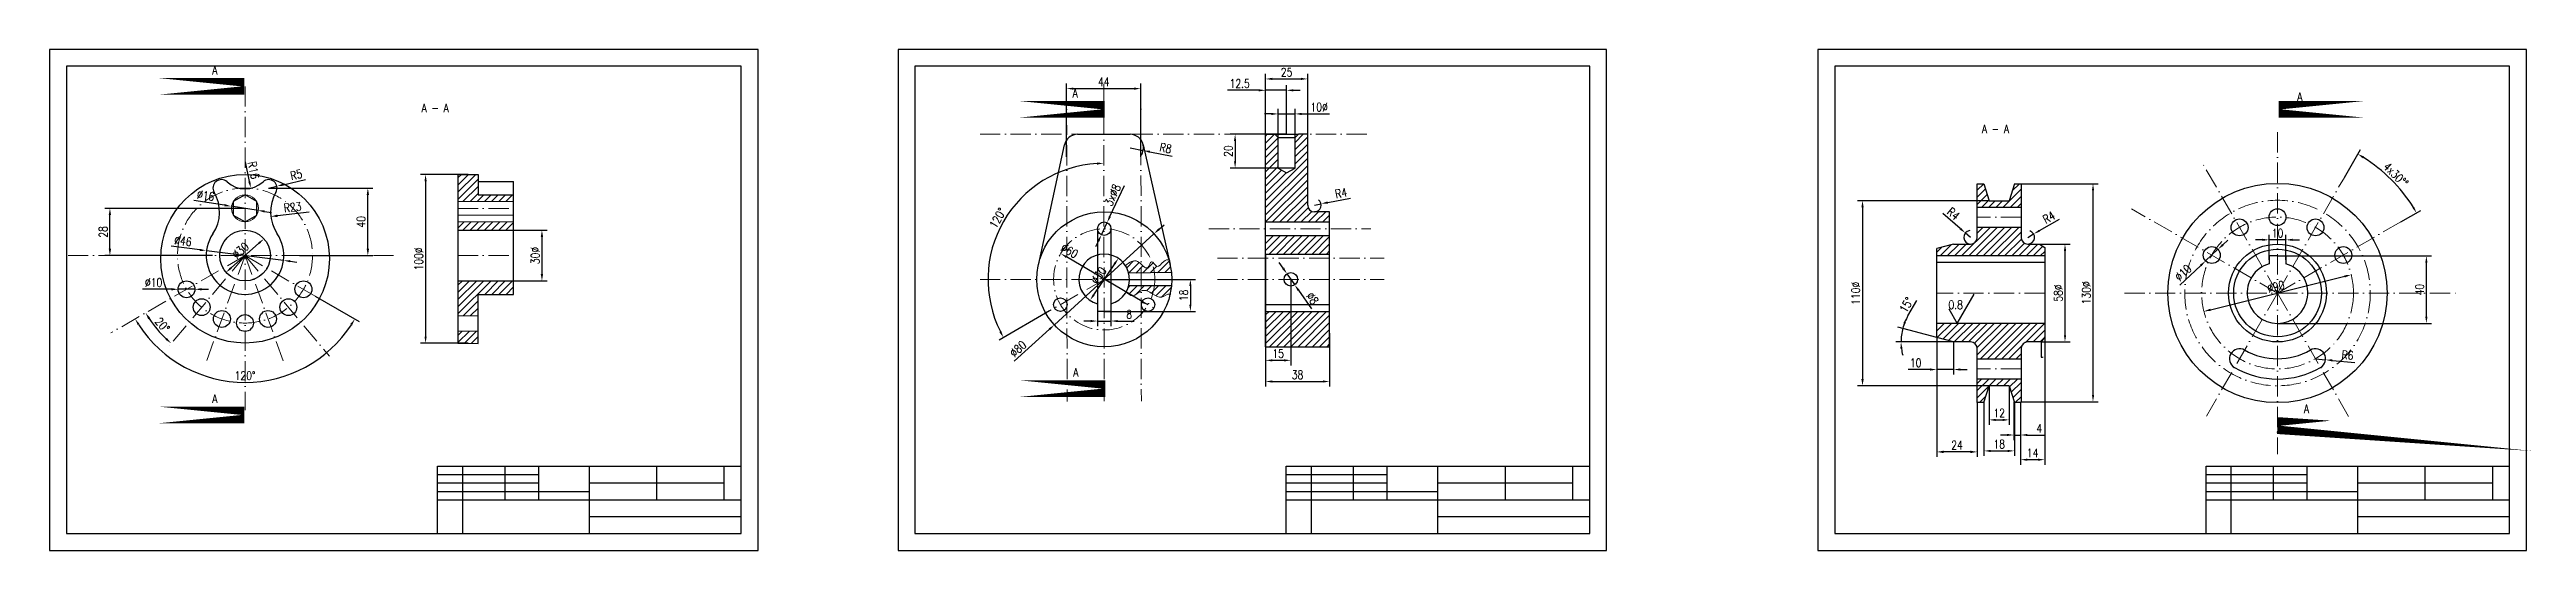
# Model space of a CAD drawing. Header units: millimetres. Extents: x 12 to 1481, y 4 to 301.
import ezdxf
from ezdxf import colors
from ezdxf.entities.mleader import LeaderData, LeaderLine
from ezdxf.enums import TextEntityAlignment as Align
from ezdxf.math import Vec2, Vec3

# ---------------------------------------------------------------- set-up
doc = ezdxf.new("R2010")
doc.units = ezdxf.units.MM
doc.header["$MEASUREMENT"] = 0
doc.linetypes.add('ACAD_ISO10W100', pattern=[18, 12, -3, 0, -3])
for name, color, linetype, lineweight in [('Axe', 10, 'ACAD_ISO10W100', 15), ('contur', 7, 'Continuous', 30), ('cote', 8, 'Continuous', 15), ('hasur', 210, 'Continuous', 15)]:
    doc.layers.add(name, color=color, linetype=linetype, lineweight=lineweight)
doc.styles.get("Standard").update_dxf_attribs({"font": 'romans.shx', "width": 0.8})
doc.styles.add('stats', font='romans.shx', dxfattribs={"width": 0.8, "height": 5})
doc.dimstyles.new('Stas', dxfattribs={"dimtxt": 5, "dimasz": 4, "dimexe": 3, "dimexo": 0, "dimgap": 1.5, "dimtad": 1, "dimdec": 0, "dimzin": 0, "dimdsep": 46, "dimtxsty": 'Standard', "dimcen": 0.09, "dimadec": 0, "dimazin": 0, "dimtfac": 1, "dimtdec": 0, "dimtmove": 0, "dimatfit": 0, "dimfxl": 1, "dimtolj": 1, "dimtzin": 0, "dimarcsym": 0})
pattern_1 = [(45, (-41.4888, 13.569), (-2.12132, 2.12132), [])]

msp = doc.modelspace()

# ---------------------------------------------------------------- texts
at = {"layer": 'contur', "char_height": 5, "attachment_point": 1, "style": 'stats'}
for s, width, insert in [('A', 17.52, (108.8, 291)), ('A - A', 30.979, (232.9, 268.6)), ('A', 17.52, (618.8, 277.4)), ('A', 15.867, (1344.7, 275.3)), ('A - A', 32.437, (1157.7, 256.2)), ('A', 17.52, (619.1, 111.8)), ('A', 17.52, (108.8, 96.2)), ('A', 17.52, (1348.6, 90.2))]:
    msp.add_mtext_dynamic_manual_height_columns(s, width=width, gutter_width=25, heights=[0], dxfattribs=dict(at, insert=insert))

# ---------------------------------------------------------------- blocks, each defined once
blk = doc.blocks.new('*D1')
at = {"layer": 'cote', "color": 0, "lineweight": -2, "transparency": 16777216}
for p, q in [((150.9, 220.6), (164.1, 223.7)), ((142.2, 218.6), (147, 219.7))]:
    blk.add_line(p, q, dxfattribs=at)
at = {"layer": 'cote', "color": 0, "transparency": 16777216}
blk.add_solid([(150.8, 221.3), (151.1, 220), (147, 219.7)], dxfattribs=at)
at = {"layer": 'Defpoints', "color": 0, "transparency": 16777216}
for p in [(142.2, 218.6), (147, 219.7)]:
    blk.add_point(p, dxfattribs=at)
at = {"layer": 'cote', "color": 0, "transparency": 16777216, "insert": (158.6, 226.5), "char_height": 5, "attachment_point": 5, "rotation": 12.9986}
blk.add_mtext('\\A1;R5', dxfattribs=at)
blk = doc.blocks.new('*D2')
at = {"layer": 'cote', "color": 0, "lineweight": -2, "transparency": 16777216}
blk.add_line((128.2, 234.2), (130.7, 222.5), dxfattribs=at)
at = {"layer": 'cote', "color": 0, "transparency": 16777216}
blk.add_solid([(131.4, 222.7), (130.1, 222.4), (131.6, 218.6)], dxfattribs=at)
at = {"layer": 'Defpoints', "color": 0, "transparency": 16777216}
for p in [(128.2, 234.2), (131.6, 218.6)]:
    blk.add_point(p, dxfattribs=at)
at = {"layer": 'cote', "color": 0, "transparency": 16777216, "insert": (133.3, 229.2), "char_height": 5, "attachment_point": 5, "rotation": 282.2299}
blk.add_mtext('\\A1;R16', dxfattribs=at)
blk = doc.blocks.new('*D3')
at = {"layer": 'cote', "color": 0, "lineweight": -2, "transparency": 16777216}
blk.add_line((166.3, 204.4), (147.4, 202.2), dxfattribs=at)
at = {"layer": 'cote', "color": 0, "transparency": 16777216}
blk.add_solid([(147.3, 202.9), (147.5, 201.5), (143.4, 201.7)], dxfattribs=at)
at = {"layer": 'Defpoints', "color": 0, "transparency": 16777216}
for p in [(143.4, 201.7), (166.3, 204.4)]:
    blk.add_point(p, dxfattribs=at)
at = {"layer": 'cote', "color": 0, "transparency": 16777216, "insert": (156.4, 207.3), "char_height": 5, "attachment_point": 5, "rotation": 6.5253}
blk.add_mtext('\\A1;R23', dxfattribs=at)
blk = doc.blocks.new('*D4')
at = {"layer": 'cote', "color": 0, "lineweight": -2, "transparency": 16777216}
blk.add_line((119.9, 171.3), (136.4, 185.9), dxfattribs=at)
at = {"layer": 'cote', "color": 0, "transparency": 16777216}
for points in [[(136, 186.4), (136.8, 185.4), (139.4, 188.5)], [(119.5, 171.8), (120.4, 170.8), (116.9, 168.6)]]:
    blk.add_solid(points, dxfattribs=at)
at = {"layer": 'Defpoints', "color": 0, "transparency": 16777216}
for p in [(139.4, 188.5), (116.9, 168.6)]:
    blk.add_point(p, dxfattribs=at)
at = {"layer": 'cote', "color": 0, "transparency": 16777216, "insert": (125.5, 181.6), "char_height": 5, "attachment_point": 5, "rotation": 41.5689}
blk.add_mtext('\\A1;∅30', dxfattribs=at)
blk = doc.blocks.new('*D5')
at = {"layer": 'cote', "color": 0, "lineweight": -2, "transparency": 16777216}
for p, q in [((116.1, 208.4), (97.8, 211.3)), ((135.9, 205.4), (120, 207.8)), ((139.8, 204.7), (143.8, 204.1))]:
    blk.add_line(p, q, dxfattribs=at)
at = {"layer": 'cote', "color": 0, "transparency": 16777216}
for points in [[(116.2, 209.1), (116, 207.8), (120, 207.8)], [(139.9, 205.4), (139.7, 204.1), (135.9, 205.4)]]:
    blk.add_solid(points, dxfattribs=at)
at = {"layer": 'Defpoints', "color": 0, "transparency": 16777216}
for p in [(120, 207.8), (135.9, 205.4)]:
    blk.add_point(p, dxfattribs=at)
at = {"layer": 'cote', "color": 0, "transparency": 16777216, "insert": (104.9, 214.2), "char_height": 5, "attachment_point": 5, "rotation": 351.1368}
blk.add_mtext('\\A1;∅16', dxfattribs=at)
blk = doc.blocks.new('*D6')
at = {"layer": 'cote', "color": 0, "lineweight": -2, "transparency": 16777216}
for p, q in [((101.4, 182), (84.4, 184.1)), ((151, 175.7), (105.3, 181.5)), ((155, 175.2), (158.9, 174.7))]:
    blk.add_line(p, q, dxfattribs=at)
at = {"layer": 'cote', "color": 0, "transparency": 16777216}
for points in [[(101.5, 182.6), (101.3, 181.3), (105.3, 181.5)], [(155, 175.9), (154.9, 174.6), (151, 175.7)]]:
    blk.add_solid(points, dxfattribs=at)
at = {"layer": 'Defpoints', "color": 0, "transparency": 16777216}
for p in [(105.3, 181.5), (151, 175.7)]:
    blk.add_point(p, dxfattribs=at)
at = {"layer": 'cote', "color": 0, "transparency": 16777216, "insert": (91.4, 187.2), "char_height": 5, "attachment_point": 5, "rotation": 352.857}
blk.add_mtext('\\A1;∅46', dxfattribs=at)
blk = doc.blocks.new('*D7')
at = {"layer": 'cote', "color": 0, "lineweight": -2, "transparency": 16777216}
for p, q in [((84.5, 158.6), (67.4, 158.6)), ((98.5, 158.6), (88.5, 158.6)), ((102.5, 158.6), (106.5, 158.6))]:
    blk.add_line(p, q, dxfattribs=at)
at = {"layer": 'cote', "color": 0, "transparency": 16777216}
for points in [[(84.5, 159.3), (84.5, 157.9), (88.5, 158.6)], [(102.5, 159.3), (102.5, 157.9), (98.5, 158.6)]]:
    blk.add_solid(points, dxfattribs=at)
at = {"layer": 'Defpoints', "color": 0, "transparency": 16777216}
for p in [(88.5, 158.6), (98.5, 158.6)]:
    blk.add_point(p, dxfattribs=at)
at = {"layer": 'cote', "color": 0, "transparency": 16777216, "insert": (74, 162.6), "char_height": 5, "attachment_point": 5}
blk.add_mtext('\\A1;∅10', dxfattribs=at)
blk = doc.blocks.new('*D8')
at = {"layer": 'cote', "color": 0, "lineweight": -2, "transparency": 16777216}
for p, q in [((128.2, 206.6), (45.1, 206.6)), ((48.1, 182.6), (48.1, 202.6)), ((108.9, 178.6), (45.1, 178.6))]:
    blk.add_line(p, q, dxfattribs=at)
at = {"layer": 'cote', "color": 0, "transparency": 16777216}
for points in [[(47.4, 202.6), (48.8, 202.6), (48.1, 206.6)], [(47.4, 182.6), (48.8, 182.6), (48.1, 178.6)]]:
    blk.add_solid(points, dxfattribs=at)
at = {"layer": 'Defpoints', "color": 0, "transparency": 16777216}
for p in [(48.1, 206.6), (128.2, 206.6), (108.9, 178.6)]:
    blk.add_point(p, dxfattribs=at)
at = {"layer": 'cote', "color": 0, "transparency": 16777216, "insert": (44.1, 192.6), "char_height": 5, "attachment_point": 5, "rotation": 90}
blk.add_mtext('\\A1;28', dxfattribs=at)
blk = doc.blocks.new('*D9')
at = {"layer": 'cote', "color": 0, "lineweight": -2, "transparency": 16777216}
for p, q in [((142.2, 218.6), (204, 218.6)), ((201, 182.6), (201, 214.6)), ((160.4, 178.6), (204, 178.6))]:
    blk.add_line(p, q, dxfattribs=at)
at = {"layer": 'cote', "color": 0, "transparency": 16777216}
for points in [[(200.3, 214.6), (201.7, 214.6), (201, 218.6)], [(200.3, 182.6), (201.7, 182.6), (201, 178.6)]]:
    blk.add_solid(points, dxfattribs=at)
at = {"layer": 'Defpoints', "color": 0, "transparency": 16777216}
for p in [(142.2, 218.6), (201, 218.6), (160.4, 178.6)]:
    blk.add_point(p, dxfattribs=at)
at = {"layer": 'cote', "color": 0, "transparency": 16777216, "insert": (197, 198.6), "char_height": 5, "attachment_point": 5, "rotation": 90}
blk.add_mtext('\\A1;40', dxfattribs=at)
blk = doc.blocks.new('*D10')
at = {"layer": 'cote', "color": 0, "lineweight": -2, "transparency": 16777216}
blk.add_arc((128.2, 178.6), 68, 213.3717, 226.6283, dxfattribs=at)
at = {"layer": 'cote', "color": 0, "transparency": 16777216}
for points in [[(70.8, 140.8), (72, 141.6), (69.3, 144.6)], [(81.9, 129.7), (81, 128.7), (84.5, 126.5)]]:
    blk.add_solid(points, dxfattribs=at)
at = {"layer": 'Defpoints', "color": 0, "transparency": 16777216}
for p in [(128.2, 178.6), (128.2, 178.6), (48.6, 132.7), (73.6, 138), (82.3, 123.9)]:
    blk.add_point(p, dxfattribs=at)
at = {"layer": 'cote', "color": 0, "transparency": 16777216, "insert": (79.2, 137.5), "char_height": 5, "attachment_point": 5, "rotation": 310}
blk.add_mtext('\\A1;20°', dxfattribs=at)
blk = doc.blocks.new('*D11')
at = {"layer": 'cote', "color": 0, "lineweight": -2, "transparency": 16777216}
blk.add_line((169.8, 154.5), (195.9, 139.5), dxfattribs=at)
blk.add_arc((128.2, 178.6), 75.2, 213.0496, 326.9504, dxfattribs=at)
at = {"layer": 'cote', "color": 0, "transparency": 16777216}
for points in [[(64.6, 137.3), (65.7, 138), (63.1, 141)], [(190.6, 138), (191.7, 137.3), (193.3, 141)]]:
    blk.add_solid(points, dxfattribs=at)
at = {"layer": 'Defpoints', "color": 0, "transparency": 16777216}
for p in [(128.2, 178.6), (128.2, 178.6), (169.8, 154.5), (48.6, 132.7), (102.5, 108)]:
    blk.add_point(p, dxfattribs=at)
at = {"layer": 'cote', "color": 0, "transparency": 16777216, "insert": (128.2, 107.4), "char_height": 5, "attachment_point": 5}
blk.add_mtext('\\A1;120°', dxfattribs=at)
blk = doc.blocks.new('*D12')
at = {"layer": 'cote', "color": 0, "lineweight": -2, "transparency": 16777216}
for p, q in [((260.4, 226.7), (232.2, 226.7)), ((235.2, 222.7), (235.2, 130.6)), ((260.4, 126.6), (232.2, 126.6))]:
    blk.add_line(p, q, dxfattribs=at)
at = {"layer": 'cote', "color": 0, "transparency": 16777216}
for points in [[(234.6, 222.7), (235.9, 222.7), (235.2, 226.7)], [(234.6, 130.6), (235.9, 130.6), (235.2, 126.6)]]:
    blk.add_solid(points, dxfattribs=at)
at = {"layer": 'Defpoints', "color": 0, "transparency": 16777216}
for p in [(260.4, 226.7), (235.2, 126.6), (260.4, 126.6)]:
    blk.add_point(p, dxfattribs=at)
at = {"layer": 'cote', "color": 0, "transparency": 16777216, "insert": (231.2, 176.6), "char_height": 5, "width": 9.714, "attachment_point": 5, "rotation": 90}
blk.add_mtext('\\A1;100%%C', dxfattribs=at)
blk = doc.blocks.new('*D13')
at = {"layer": 'cote', "color": 0, "lineweight": -2, "transparency": 16777216}
for p, q in [((287.4, 193.6), (307.2, 193.6)), ((304.2, 189.6), (304.2, 167.6)), ((287.4, 163.6), (307.2, 163.6))]:
    blk.add_line(p, q, dxfattribs=at)
at = {"layer": 'cote', "color": 0, "transparency": 16777216}
for points in [[(303.5, 189.6), (304.9, 189.6), (304.2, 193.6)], [(303.5, 167.6), (304.9, 167.6), (304.2, 163.6)]]:
    blk.add_solid(points, dxfattribs=at)
at = {"layer": 'Defpoints', "color": 0, "transparency": 16777216}
for p in [(287.4, 193.6), (287.4, 163.6), (304.2, 163.6)]:
    blk.add_point(p, dxfattribs=at)
at = {"layer": 'cote', "color": 0, "transparency": 16777216, "insert": (300.2, 178.6), "char_height": 5, "width": 6.476, "attachment_point": 5, "rotation": 90}
blk.add_mtext('\\A1;30%%C', dxfattribs=at)
blk = doc.blocks.new('*D14')
at = {"layer": 'cote', "color": 0, "lineweight": -2, "transparency": 16777216}
for p, q in [((615.2, 237.1), (615.2, 280.6)), ((659.2, 237.1), (659.2, 280.6)), ((619.2, 277.6), (655.2, 277.6))]:
    blk.add_line(p, q, dxfattribs=at)
at = {"layer": 'cote', "color": 0, "transparency": 16777216}
for points in [[(619.2, 278.2), (619.2, 276.9), (615.2, 277.6)], [(655.2, 278.2), (655.2, 276.9), (659.2, 277.6)]]:
    blk.add_solid(points, dxfattribs=at)
at = {"layer": 'Defpoints', "color": 0, "transparency": 16777216}
for p in [(659.2, 277.6), (615.2, 237.1), (659.2, 237.1)]:
    blk.add_point(p, dxfattribs=at)
at = {"layer": 'cote', "color": 0, "transparency": 16777216, "insert": (637.2, 281.6), "char_height": 5, "attachment_point": 5}
blk.add_mtext('\\A1;44', dxfattribs=at)
blk = doc.blocks.new('*D15')
at = {"layer": 'cote', "color": 0, "lineweight": -2, "transparency": 16777216}
for p, q in [((733.1, 132.6), (733.1, 100.9)), ((771.1, 132.6), (771.1, 100.9)), ((737.1, 103.9), (767.1, 103.9))]:
    blk.add_line(p, q, dxfattribs=at)
at = {"layer": 'cote', "color": 0, "transparency": 16777216}
for points in [[(737.1, 104.6), (737.1, 103.3), (733.1, 103.9)], [(767.1, 104.6), (767.1, 103.3), (771.1, 103.9)]]:
    blk.add_solid(points, dxfattribs=at)
at = {"layer": 'Defpoints', "color": 0, "transparency": 16777216}
for p in [(733.1, 132.6), (771.1, 132.6), (771.1, 103.9)]:
    blk.add_point(p, dxfattribs=at)
at = {"layer": 'cote', "color": 0, "transparency": 16777216, "insert": (752.1, 107.9), "char_height": 5, "attachment_point": 5}
blk.add_mtext('\\A1;38', dxfattribs=at)
blk = doc.blocks.new('*D16')
at = {"layer": 'cote', "color": 0, "lineweight": -2, "transparency": 16777216}
for p, q in [((740.6, 236.6), (740.6, 265.6)), ((750.6, 236.6), (750.6, 265.6)), ((736.6, 262.6), (732.6, 262.6)), ((740.6, 262.6), (750.6, 262.6)), ((754.6, 262.6), (771.1, 262.6))]:
    blk.add_line(p, q, dxfattribs=at)
at = {"layer": 'cote', "color": 0, "transparency": 16777216}
for points in [[(736.6, 263.2), (736.6, 261.9), (740.6, 262.6)], [(754.6, 263.2), (754.6, 261.9), (750.6, 262.6)]]:
    blk.add_solid(points, dxfattribs=at)
at = {"layer": 'Defpoints', "color": 0, "transparency": 16777216}
for p in [(750.6, 262.6), (740.6, 236.6), (750.6, 236.6)]:
    blk.add_point(p, dxfattribs=at)
at = {"layer": 'cote', "color": 0, "transparency": 16777216, "insert": (764.9, 266.6), "char_height": 5, "width": 5.905, "attachment_point": 5}
blk.add_mtext('\\A1;10%%C', dxfattribs=at)
blk = doc.blocks.new('*D17')
at = {"layer": 'cote', "color": 0, "lineweight": -2, "transparency": 16777216}
for p, q in [((733.1, 250.5), (733.1, 279.6)), ((745.6, 250.5), (745.6, 279.6)), ((729.1, 276.6), (710.5, 276.6)), ((745.6, 276.6), (733.1, 276.6)), ((749.6, 276.6), (753.6, 276.6))]:
    blk.add_line(p, q, dxfattribs=at)
at = {"layer": 'cote', "color": 0, "transparency": 16777216}
for points in [[(729.1, 277.2), (729.1, 275.9), (733.1, 276.6)], [(749.6, 277.2), (749.6, 275.9), (745.6, 276.6)]]:
    blk.add_solid(points, dxfattribs=at)
at = {"layer": 'Defpoints', "color": 0, "transparency": 16777216}
for p in [(745.6, 276.6), (733.1, 250.5), (745.6, 250.5)]:
    blk.add_point(p, dxfattribs=at)
at = {"layer": 'cote', "color": 0, "transparency": 16777216, "insert": (717.8, 280.6), "char_height": 5, "attachment_point": 5}
blk.add_mtext('\\A1;12.5', dxfattribs=at)
blk = doc.blocks.new('*D18')
at = {"layer": 'cote', "color": 0, "lineweight": -2, "transparency": 16777216}
for p, q in [((633.5, 194.3), (633.5, 136.8)), ((641.5, 194.3), (641.5, 136.8)), ((629.5, 139.8), (625.5, 139.8)), ((633.5, 139.8), (641.5, 139.8)), ((645.5, 139.8), (655.2, 139.8))]:
    blk.add_line(p, q, dxfattribs=at)
at = {"layer": 'cote', "color": 0, "transparency": 16777216}
for points in [[(629.5, 140.4), (629.5, 139.1), (633.5, 139.8)], [(645.5, 140.4), (645.5, 139.1), (641.5, 139.8)]]:
    blk.add_solid(points, dxfattribs=at)
at = {"layer": 'Defpoints', "color": 0, "transparency": 16777216}
for p in [(633.5, 194.3), (641.5, 194.3), (641.5, 139.8)]:
    blk.add_point(p, dxfattribs=at)
at = {"layer": 'cote', "color": 0, "transparency": 16777216, "insert": (652.3, 143.8), "char_height": 5, "attachment_point": 5}
blk.add_mtext('\\A1;8', dxfattribs=at)
blk = doc.blocks.new('*D19')
at = {"layer": 'cote', "color": 0, "lineweight": -2, "transparency": 16777216}
for p, q in [((637.4, 164.5), (691.6, 164.5)), ((688.6, 160.5), (688.6, 149.5)), ((637.4, 145.5), (691.6, 145.5))]:
    blk.add_line(p, q, dxfattribs=at)
at = {"layer": 'cote', "color": 0, "transparency": 16777216}
for points in [[(687.9, 160.5), (689.2, 160.5), (688.6, 164.5)], [(687.9, 149.5), (689.2, 149.5), (688.6, 145.5)]]:
    blk.add_solid(points, dxfattribs=at)
at = {"layer": 'Defpoints', "color": 0, "transparency": 16777216}
for p in [(637.4, 164.5), (637.4, 145.5), (688.6, 145.5)]:
    blk.add_point(p, dxfattribs=at)
at = {"layer": 'cote', "color": 0, "transparency": 16777216, "insert": (684.6, 155), "char_height": 5, "attachment_point": 5, "rotation": 90}
blk.add_mtext('\\A1;18', dxfattribs=at)
blk = doc.blocks.new('*D20')
at = {"layer": 'cote', "color": 0, "lineweight": -2, "transparency": 16777216}
for p, q in [((652.8, 242.5), (660.6, 240.9)), ((664.6, 240.1), (677.8, 237.5))]:
    blk.add_line(p, q, dxfattribs=at)
blk.add_arc((652.8, 242.5), 8, 327.0204, 12.6379, dxfattribs=at)
at = {"layer": 'cote', "color": 0, "transparency": 16777216}
blk.add_solid([(664.7, 240.8), (664.4, 239.5), (660.6, 240.9)], dxfattribs=at)
at = {"layer": 'Defpoints', "color": 0, "transparency": 16777216}
for p in [(652.8, 242.5), (660.6, 240.9)]:
    blk.add_point(p, dxfattribs=at)
at = {"layer": 'cote', "color": 0, "transparency": 16777216, "insert": (673.9, 242.3), "char_height": 5, "attachment_point": 5, "rotation": 348.5064}
blk.add_mtext('\\A1;R8', dxfattribs=at)
blk = doc.blocks.new('*D21')
at = {"layer": 'cote', "color": 0, "lineweight": -2, "transparency": 16777216}
for p, q in [((762.1, 208.5), (766, 209.3)), ((770, 210), (783.4, 212.6))]:
    blk.add_line(p, q, dxfattribs=at)
blk.add_arc((762.1, 208.5), 4, 270, 53.7303, dxfattribs=at)
at = {"layer": 'cote', "color": 0, "transparency": 16777216}
blk.add_solid([(769.8, 210.7), (770.1, 209.4), (766, 209.3)], dxfattribs=at)
at = {"layer": 'Defpoints', "color": 0, "transparency": 16777216}
for p in [(762.1, 208.5), (766, 209.3)]:
    blk.add_point(p, dxfattribs=at)
at = {"layer": 'cote', "color": 0, "transparency": 16777216, "insert": (777.9, 215.6), "char_height": 5, "attachment_point": 5, "rotation": 10.7585}
blk.add_mtext('\\A1;R4', dxfattribs=at)
blk = doc.blocks.new('*D22')
at = {"layer": 'cote', "color": 0, "lineweight": -2, "transparency": 16777216}
blk.add_line((631.3, 155.4), (643.7, 173.6), dxfattribs=at)
at = {"layer": 'cote', "color": 0, "transparency": 16777216}
for points in [[(643.1, 174), (644.2, 173.3), (645.9, 176.9)], [(630.8, 155.8), (631.9, 155.1), (629.1, 152.1)]]:
    blk.add_solid(points, dxfattribs=at)
at = {"layer": 'Defpoints', "color": 0, "transparency": 16777216}
for p in [(645.9, 176.9), (629.1, 152.1)]:
    blk.add_point(p, dxfattribs=at)
at = {"layer": 'cote', "color": 0, "transparency": 16777216, "insert": (634.2, 166.8), "char_height": 5, "attachment_point": 5, "rotation": 55.7433}
blk.add_mtext('\\A1;∅30', dxfattribs=at)
blk = doc.blocks.new('*D23')
at = {"layer": 'cote', "color": 0, "lineweight": -2, "transparency": 16777216}
blk.add_line((659.9, 151.3), (615.1, 177.8), dxfattribs=at)
at = {"layer": 'cote', "color": 0, "transparency": 16777216}
for points in [[(615.5, 178.3), (614.8, 177.2), (611.7, 179.8)], [(660.2, 151.9), (659.5, 150.7), (663.3, 149.3)]]:
    blk.add_solid(points, dxfattribs=at)
at = {"layer": 'Defpoints', "color": 0, "transparency": 16777216}
for p in [(611.7, 179.8), (663.3, 149.3)]:
    blk.add_point(p, dxfattribs=at)
at = {"layer": 'cote', "color": 0, "transparency": 16777216, "insert": (616.9, 181.4), "char_height": 5, "attachment_point": 5, "rotation": 329.3868}
blk.add_mtext('\\A1;∅60', dxfattribs=at)
blk = doc.blocks.new('*D24')
at = {"layer": 'cote', "color": 0, "lineweight": -2, "transparency": 16777216}
for p, q in [((667, 191.5), (608, 137.6)), ((670, 194.2), (673, 196.9)), ((605, 134.9), (584.2, 115.9))]:
    blk.add_line(p, q, dxfattribs=at)
at = {"layer": 'cote', "color": 0, "transparency": 16777216}
for points in [[(669.5, 194.7), (670.4, 193.7), (667, 191.5)], [(604.6, 135.4), (605.5, 134.4), (608, 137.6)]]:
    blk.add_solid(points, dxfattribs=at)
at = {"layer": 'Defpoints', "color": 0, "transparency": 16777216}
for p in [(667, 191.5), (608, 137.6)]:
    blk.add_point(p, dxfattribs=at)
at = {"layer": 'cote', "color": 0, "transparency": 16777216, "insert": (586.4, 123.3), "char_height": 5, "attachment_point": 5, "rotation": 42.3898}
blk.add_mtext('\\A1;∅80', dxfattribs=at)
blk = doc.blocks.new('*D25')
at = {"layer": 'cote', "color": 0, "lineweight": -2, "transparency": 16777216}
for p, q in [((743.5, 171.1), (741.2, 174.4)), ((745.8, 167.8), (750.4, 161.3)), ((752.7, 158), (760.3, 147.1))]:
    blk.add_line(p, q, dxfattribs=at)
at = {"layer": 'cote', "color": 0, "transparency": 16777216}
for points in [[(744.1, 171.5), (743, 170.7), (745.8, 167.8)], [(753.2, 158.4), (752.1, 157.6), (750.4, 161.3)]]:
    blk.add_solid(points, dxfattribs=at)
at = {"layer": 'Defpoints', "color": 0, "transparency": 16777216}
for p in [(745.8, 167.8), (750.4, 161.3)]:
    blk.add_point(p, dxfattribs=at)
at = {"layer": 'cote', "color": 0, "transparency": 16777216, "insert": (760.9, 153.2), "char_height": 5, "attachment_point": 5, "rotation": 305.0109}
blk.add_mtext('\\A1;∅8', dxfattribs=at)
blk = doc.blocks.new('*D26')
at = {"layer": 'cote', "color": 0, "lineweight": -2, "transparency": 16777216}
for p, q in [((640.9, 201.8), (649.6, 220.1)), ((635.8, 190.9), (639.2, 198.2)), ((634.1, 187.3), (632.4, 183.7))]:
    blk.add_line(p, q, dxfattribs=at)
at = {"layer": 'cote', "color": 0, "transparency": 16777216}
for points in [[(633.5, 187.6), (634.7, 187), (635.8, 190.9)], [(640.3, 202.1), (641.5, 201.5), (639.2, 198.2)]]:
    blk.add_solid(points, dxfattribs=at)
at = {"layer": 'Defpoints', "color": 0, "transparency": 16777216}
for p in [(635.8, 190.9), (639.2, 198.2)]:
    blk.add_point(p, dxfattribs=at)
at = {"layer": 'cote', "color": 0, "transparency": 16777216, "insert": (642.5, 214.5), "char_height": 5, "attachment_point": 5, "rotation": 64.6978}
blk.add_mtext('\\A1;3x∅8', dxfattribs=at)
blk = doc.blocks.new('*D27')
at = {"layer": 'cote', "color": 0, "lineweight": -2, "transparency": 16777216}
for p, q in [((733.1, 238.2), (733.1, 286.3)), ((737.1, 283.3), (754.1, 283.3)), ((758.1, 238.2), (758.1, 286.3))]:
    blk.add_line(p, q, dxfattribs=at)
at = {"layer": 'cote', "color": 0, "transparency": 16777216}
for points in [[(737.1, 284), (737.1, 282.7), (733.1, 283.3)], [(754.1, 284), (754.1, 282.7), (758.1, 283.3)]]:
    blk.add_solid(points, dxfattribs=at)
at = {"layer": 'Defpoints', "color": 0, "transparency": 16777216}
for p in [(758.1, 283.3), (733.1, 238.2), (758.1, 238.2)]:
    blk.add_point(p, dxfattribs=at)
at = {"layer": 'cote', "color": 0, "transparency": 16777216, "insert": (745.6, 287.3), "char_height": 5, "attachment_point": 5}
blk.add_mtext('\\A1;25', dxfattribs=at)
blk = doc.blocks.new('*D28')
at = {"layer": 'cote', "color": 0, "lineweight": -2, "transparency": 16777216}
for p, q in [((745.6, 250.5), (712.1, 250.5)), ((715.1, 246.5), (715.1, 234.5)), ((745.6, 230.5), (712.1, 230.5))]:
    blk.add_line(p, q, dxfattribs=at)
at = {"layer": 'cote', "color": 0, "transparency": 16777216}
for points in [[(714.4, 246.5), (715.7, 246.5), (715.1, 250.5)], [(714.4, 234.5), (715.7, 234.5), (715.1, 230.5)]]:
    blk.add_solid(points, dxfattribs=at)
at = {"layer": 'Defpoints', "color": 0, "transparency": 16777216}
for p in [(745.6, 250.5), (715.1, 230.5), (745.6, 230.5)]:
    blk.add_point(p, dxfattribs=at)
at = {"layer": 'cote', "color": 0, "transparency": 16777216, "insert": (711.1, 240.5), "char_height": 5, "attachment_point": 5, "rotation": 90}
blk.add_mtext('\\A1;20', dxfattribs=at)
blk = doc.blocks.new('*D29')
at = {"layer": 'cote', "color": 0, "lineweight": -2, "transparency": 16777216}
for p, q in [((733.1, 167.7), (733.1, 113.5)), ((748.1, 164.5), (748.1, 113.5)), ((737.1, 116.5), (744.1, 116.5))]:
    blk.add_line(p, q, dxfattribs=at)
at = {"layer": 'cote', "color": 0, "transparency": 16777216}
for points in [[(737.1, 117.1), (737.1, 115.8), (733.1, 116.5)], [(744.1, 117.1), (744.1, 115.8), (748.1, 116.5)]]:
    blk.add_solid(points, dxfattribs=at)
at = {"layer": 'Defpoints', "color": 0, "transparency": 16777216}
for p in [(733.1, 167.7), (748.1, 164.5), (748.1, 116.5)]:
    blk.add_point(p, dxfattribs=at)
at = {"layer": 'cote', "color": 0, "transparency": 16777216, "insert": (740.6, 120.5), "char_height": 5, "attachment_point": 5}
blk.add_mtext('\\A1;15', dxfattribs=at)
blk = doc.blocks.new('*D30')
at = {"layer": 'cote', "color": 0, "lineweight": -2, "transparency": 16777216}
blk.add_line((605.1, 145.8), (575.2, 128.5), dxfattribs=at)
blk.add_arc((637.4, 164.5), 68.8, 93.4351, 206.6697, dxfattribs=at)
at = {"layer": 'cote', "color": 0, "transparency": 16777216}
for points in [[(633.2, 233.8), (633.3, 232.5), (637.2, 233.3)], [(576.5, 133.9), (575.3, 133.2), (577.8, 130)]]:
    blk.add_solid(points, dxfattribs=at)
at = {"layer": 'Defpoints', "color": 0, "transparency": 16777216}
for p in [(637.2, 280.2), (593.1, 217.1), (637.5, 164.5), (605.1, 145.8), (637.5, 92.2)]:
    blk.add_point(p, dxfattribs=at)
at = {"layer": 'cote', "color": 0, "transparency": 16777216, "insert": (574.3, 200.8), "char_height": 5, "attachment_point": 5, "rotation": 60.0524}
blk.add_mtext('\\A1;120°', dxfattribs=at)
blk = doc.blocks.new('*D31')
at = {"layer": 'cote', "color": 0, "lineweight": -2, "transparency": 16777216}
for p, q in [((1333, 178.4), (1424.2, 178.4)), ((1421.2, 174.4), (1421.2, 142.4)), ((1333, 138.4), (1424.2, 138.4))]:
    blk.add_line(p, q, dxfattribs=at)
at = {"layer": 'cote', "color": 0, "transparency": 16777216}
for points in [[(1420.6, 174.4), (1421.9, 174.4), (1421.2, 178.4)], [(1420.6, 142.4), (1421.9, 142.4), (1421.2, 138.4)]]:
    blk.add_solid(points, dxfattribs=at)
at = {"layer": 'Defpoints', "color": 0, "transparency": 16777216}
for p in [(1333, 178.4), (1333, 138.4), (1421.2, 138.4)]:
    blk.add_point(p, dxfattribs=at)
at = {"layer": 'cote', "color": 0, "transparency": 16777216, "insert": (1417.2, 158.4), "char_height": 5, "attachment_point": 5, "rotation": 90}
blk.add_mtext('\\A1;40', dxfattribs=at)
blk = doc.blocks.new('*D32')
at = {"layer": 'cote', "color": 0, "lineweight": -2, "transparency": 16777216}
for p, q in [((1176.7, 91.9), (1176.7, 69.2)), ((1180.7, 91.9), (1180.7, 69.2)), ((1172.7, 72.2), (1168.7, 72.2)), ((1176.7, 72.2), (1180.7, 72.2)), ((1184.7, 72.2), (1194.6, 72.2))]:
    blk.add_line(p, q, dxfattribs=at)
at = {"layer": 'cote', "color": 0, "transparency": 16777216}
for points in [[(1172.7, 72.9), (1172.7, 71.6), (1176.7, 72.2)], [(1184.7, 72.9), (1184.7, 71.6), (1180.7, 72.2)]]:
    blk.add_solid(points, dxfattribs=at)
at = {"layer": 'Defpoints', "color": 0, "transparency": 16777216}
for p in [(1176.7, 91.9), (1180.7, 91.9), (1176.7, 72.2)]:
    blk.add_point(p, dxfattribs=at)
at = {"layer": 'cote', "color": 0, "transparency": 16777216, "insert": (1191.7, 76.2), "char_height": 5, "attachment_point": 5}
blk.add_mtext('\\A1;4', dxfattribs=at)
blk = doc.blocks.new('*D33')
at = {"layer": 'cote', "color": 0, "lineweight": -2, "transparency": 16777216}
for p, q in [((1195, 130.4), (1195, 54.6)), ((1180.7, 91.4), (1180.7, 54.6)), ((1184.7, 57.6), (1191, 57.6))]:
    blk.add_line(p, q, dxfattribs=at)
at = {"layer": 'cote', "color": 0, "transparency": 16777216}
for points in [[(1184.7, 58.2), (1184.7, 56.9), (1180.7, 57.6)], [(1191, 58.2), (1191, 56.9), (1195, 57.6)]]:
    blk.add_solid(points, dxfattribs=at)
at = {"layer": 'Defpoints', "color": 0, "transparency": 16777216}
for p in [(1195, 130.4), (1180.7, 91.4), (1195, 57.6)]:
    blk.add_point(p, dxfattribs=at)
at = {"layer": 'cote', "color": 0, "transparency": 16777216, "insert": (1187.8, 61.6), "char_height": 5, "attachment_point": 5}
blk.add_mtext('\\A1;14', dxfattribs=at)
blk = doc.blocks.new('*D34')
at = {"layer": 'cote', "color": 0, "lineweight": -2, "transparency": 16777216}
for p, q in [((1131, 130), (1131, 59.2)), ((1155, 91.4), (1155, 59.2)), ((1151, 62.2), (1135, 62.2))]:
    blk.add_line(p, q, dxfattribs=at)
at = {"layer": 'cote', "color": 0, "transparency": 16777216}
for points in [[(1135, 62.9), (1135, 61.5), (1131, 62.2)], [(1151, 62.9), (1151, 61.5), (1155, 62.2)]]:
    blk.add_solid(points, dxfattribs=at)
at = {"layer": 'Defpoints', "color": 0, "transparency": 16777216}
for p in [(1131, 130), (1155, 91.4), (1131, 62.2)]:
    blk.add_point(p, dxfattribs=at)
at = {"layer": 'cote', "color": 0, "transparency": 16777216, "insert": (1143, 66.2), "char_height": 5, "attachment_point": 5}
blk.add_mtext('\\A1;24', dxfattribs=at)
blk = doc.blocks.new('*D35')
at = {"layer": 'cote', "color": 0, "lineweight": -2, "transparency": 16777216}
for p, q in [((1159, 91.4), (1159, 59.8)), ((1177, 91.4), (1177, 59.8)), ((1163, 62.8), (1173, 62.8))]:
    blk.add_line(p, q, dxfattribs=at)
at = {"layer": 'cote', "color": 0, "transparency": 16777216}
for points in [[(1163, 63.4), (1163, 62.1), (1159, 62.8)], [(1173, 63.4), (1173, 62.1), (1177, 62.8)]]:
    blk.add_solid(points, dxfattribs=at)
at = {"layer": 'Defpoints', "color": 0, "transparency": 16777216}
for p in [(1159, 91.4), (1177, 91.4), (1177, 62.8)]:
    blk.add_point(p, dxfattribs=at)
at = {"layer": 'cote', "color": 0, "transparency": 16777216, "insert": (1168, 66.8), "char_height": 5, "attachment_point": 5}
blk.add_mtext('\\A1;18', dxfattribs=at)
blk = doc.blocks.new('*D36')
at = {"layer": 'cote', "color": 0, "lineweight": -2, "transparency": 16777216}
for p, q in [((1162, 101.4), (1162, 78.2)), ((1174, 101.4), (1174, 78.2)), ((1166, 81.2), (1170, 81.2))]:
    blk.add_line(p, q, dxfattribs=at)
at = {"layer": 'cote', "color": 0, "transparency": 16777216}
for points in [[(1166, 81.8), (1166, 80.5), (1162, 81.2)], [(1170, 81.8), (1170, 80.5), (1174, 81.2)]]:
    blk.add_solid(points, dxfattribs=at)
at = {"layer": 'Defpoints', "color": 0, "transparency": 16777216}
for p in [(1162, 101.4), (1174, 101.4), (1174, 81.2)]:
    blk.add_point(p, dxfattribs=at)
at = {"layer": 'cote', "color": 0, "transparency": 16777216, "insert": (1168, 85.2), "char_height": 5, "attachment_point": 5}
blk.add_mtext('\\A1;12', dxfattribs=at)
blk = doc.blocks.new('*D37')
at = {"layer": 'cote', "color": 0, "lineweight": -2, "transparency": 16777216}
for p, q in [((1185, 189.4), (1188.4, 191.4)), ((1191.9, 193.4), (1203.7, 200.2))]:
    blk.add_line(p, q, dxfattribs=at)
blk.add_arc((1185, 189.4), 4, 270, 72.9595, dxfattribs=at)
at = {"layer": 'cote', "color": 0, "transparency": 16777216}
blk.add_solid([(1191.6, 193.9), (1192.2, 192.8), (1188.4, 191.4)], dxfattribs=at)
at = {"layer": 'Defpoints', "color": 0, "transparency": 16777216}
for p in [(1188.4, 191.4), (1185, 189.4)]:
    blk.add_point(p, dxfattribs=at)
at = {"layer": 'cote', "color": 0, "transparency": 16777216, "insert": (1197.5, 201.2), "char_height": 5, "attachment_point": 5, "rotation": 29.9877}
blk.add_mtext('\\A1;R4', dxfattribs=at)
blk = doc.blocks.new('*D38')
at = {"layer": 'cote', "color": 0, "lineweight": -2, "transparency": 16777216}
for p, q in [((1144.9, 194.6), (1134.6, 203.6)), ((1151, 189.4), (1147.9, 192))]:
    blk.add_line(p, q, dxfattribs=at)
blk.add_arc((1151, 189.4), 4, 95.9441, 270, dxfattribs=at)
at = {"layer": 'cote', "color": 0, "transparency": 16777216}
blk.add_solid([(1145.4, 195.1), (1144.5, 194.1), (1147.9, 192)], dxfattribs=at)
at = {"layer": 'Defpoints', "color": 0, "transparency": 16777216}
for p in [(1147.9, 192), (1151, 189.4)]:
    blk.add_point(p, dxfattribs=at)
at = {"layer": 'cote', "color": 0, "transparency": 16777216, "insert": (1140.9, 203.4), "char_height": 5, "attachment_point": 5, "rotation": 318.916}
blk.add_mtext('\\A1;R4', dxfattribs=at)
blk = doc.blocks.new('*D39')
at = {"layer": 'cote', "color": 0, "lineweight": -2, "transparency": 16777216}
for p, q in [((1355.5, 117.4), (1361.5, 116.8)), ((1365.5, 116.4), (1378.9, 115.1))]:
    blk.add_line(p, q, dxfattribs=at)
at = {"layer": 'cote', "color": 0, "transparency": 16777216}
blk.add_solid([(1365.5, 117.1), (1365.4, 115.8), (1361.5, 116.8)], dxfattribs=at)
at = {"layer": 'Defpoints', "color": 0, "transparency": 16777216}
for p in [(1355.5, 117.4), (1361.5, 116.8)]:
    blk.add_point(p, dxfattribs=at)
at = {"layer": 'cote', "color": 0, "transparency": 16777216, "insert": (1374.5, 119.6), "char_height": 5, "attachment_point": 5, "rotation": 354.5198}
blk.add_mtext('\\A1;R6', dxfattribs=at)
blk = doc.blocks.new('*D40')
at = {"layer": 'cote', "color": 0, "lineweight": -2, "transparency": 16777216}
for p, q in [((1297.7, 182.3), (1290.4, 175.4)), ((1300.6, 185), (1303.5, 187.7)), ((1287.5, 172.7), (1275, 161))]:
    blk.add_line(p, q, dxfattribs=at)
at = {"layer": 'cote', "color": 0, "transparency": 16777216}
for points in [[(1300.2, 185.5), (1301.1, 184.5), (1297.7, 182.3)], [(1287, 173.2), (1287.9, 172.2), (1290.4, 175.4)]]:
    blk.add_solid(points, dxfattribs=at)
at = {"layer": 'Defpoints', "color": 0, "transparency": 16777216}
for p in [(1297.7, 182.3), (1290.4, 175.4)]:
    blk.add_point(p, dxfattribs=at)
at = {"layer": 'cote', "color": 0, "transparency": 16777216, "insert": (1277, 168.4), "char_height": 5, "attachment_point": 5, "rotation": 43.0285}
blk.add_mtext('\\A1;∅10', dxfattribs=at)
blk = doc.blocks.new('*D41')
at = {"layer": 'cote', "color": 0, "lineweight": -2, "transparency": 16777216}
blk.add_line((1293.2, 146.4), (1372.8, 166.3), dxfattribs=at)
at = {"layer": 'cote', "color": 0, "transparency": 16777216}
for points in [[(1372.6, 166.9), (1372.9, 165.6), (1376.7, 167.2)], [(1293.1, 147.1), (1293.4, 145.8), (1289.3, 145.5)]]:
    blk.add_solid(points, dxfattribs=at)
at = {"layer": 'Defpoints', "color": 0, "transparency": 16777216}
for p in [(1376.7, 167.2), (1289.3, 145.5)]:
    blk.add_point(p, dxfattribs=at)
at = {"layer": 'cote', "color": 0, "transparency": 16777216, "insert": (1332, 160.2), "char_height": 5, "attachment_point": 5, "rotation": 14.0088}
blk.add_mtext('\\A1;∅90', dxfattribs=at)
blk = doc.blocks.new('*D42')
at = {"layer": 'cote', "color": 0, "lineweight": -2, "transparency": 16777216}
for p, q in [((1328, 176), (1328, 190.9)), ((1338, 176), (1338, 190.9)), ((1324, 187.9), (1320, 187.9)), ((1338, 187.9), (1328, 187.9)), ((1342, 187.9), (1346, 187.9))]:
    blk.add_line(p, q, dxfattribs=at)
at = {"layer": 'cote', "color": 0, "transparency": 16777216}
for points in [[(1324, 188.6), (1324, 187.3), (1328, 187.9)], [(1342, 188.6), (1342, 187.3), (1338, 187.9)]]:
    blk.add_solid(points, dxfattribs=at)
at = {"layer": 'Defpoints', "color": 0, "transparency": 16777216}
for p in [(1328, 187.9), (1328, 176), (1338, 176)]:
    blk.add_point(p, dxfattribs=at)
at = {"layer": 'cote', "color": 0, "transparency": 16777216, "insert": (1333, 191.9), "char_height": 5, "attachment_point": 5}
blk.add_mtext('\\A1;10', dxfattribs=at)
blk = doc.blocks.new('*D43')
at = {"layer": 'cote', "color": 0, "lineweight": -2, "transparency": 16777216}
for p, q in [((1181, 221.2), (1226.6, 221.2)), ((1223.6, 217.2), (1223.6, 95.9)), ((1181, 91.9), (1226.6, 91.9))]:
    blk.add_line(p, q, dxfattribs=at)
at = {"layer": 'cote', "color": 0, "transparency": 16777216}
for points in [[(1223, 217.2), (1224.3, 217.2), (1223.6, 221.2)], [(1223, 95.9), (1224.3, 95.9), (1223.6, 91.9)]]:
    blk.add_solid(points, dxfattribs=at)
at = {"layer": 'Defpoints', "color": 0, "transparency": 16777216}
for p in [(1181, 221.2), (1181, 91.9), (1223.6, 91.9)]:
    blk.add_point(p, dxfattribs=at)
at = {"layer": 'cote', "color": 0, "transparency": 16777216, "insert": (1219.6, 156.5), "char_height": 5, "attachment_point": 5, "rotation": 90}
blk.add_mtext('\\A1;130%%C', dxfattribs=at)
blk = doc.blocks.new('*D44')
at = {"layer": 'cote', "color": 0, "lineweight": -2, "transparency": 16777216}
for p, q in [((1192, 185.4), (1210, 185.4)), ((1207, 181.4), (1207, 131.4)), ((1192.9, 127.4), (1210, 127.4))]:
    blk.add_line(p, q, dxfattribs=at)
at = {"layer": 'cote', "color": 0, "transparency": 16777216}
for points in [[(1206.4, 181.4), (1207.7, 181.4), (1207, 185.4)], [(1206.4, 131.4), (1207.7, 131.4), (1207, 127.4)]]:
    blk.add_solid(points, dxfattribs=at)
at = {"layer": 'Defpoints', "color": 0, "transparency": 16777216}
for p in [(1192, 185.4), (1192.9, 127.4), (1207, 127.4)]:
    blk.add_point(p, dxfattribs=at)
at = {"layer": 'cote', "color": 0, "transparency": 16777216, "insert": (1203, 156.4), "char_height": 5, "width": 6.476, "attachment_point": 5, "rotation": 90}
blk.add_mtext('\\A1;58%%C', dxfattribs=at)
blk = doc.blocks.new('*D45')
at = {"layer": 'cote', "color": 0, "lineweight": -2, "transparency": 16777216}
for p, q in [((1113.9, 142.8), (1119.1, 151.9)), ((1131, 130), (1108, 136.2)), ((1141, 127.4), (1106.8, 127.4))]:
    blk.add_line(p, q, dxfattribs=at)
for start, end in [(165, 180), (150.245, 165), (150.2756, 157.6378), (187.3622, 194.7244)]:
    blk.add_arc((1141, 127.4), 31.2, start, end, dxfattribs=at)
at = {"layer": 'cote', "color": 0, "transparency": 16777216}
for points in [[(1112.8, 139), (1111.5, 139.4), (1110.9, 135.4)], [(1109.4, 123.3), (1110.7, 123.4), (1109.8, 127.4)]]:
    blk.add_solid(points, dxfattribs=at)
at = {"layer": 'Defpoints', "color": 0, "transparency": 16777216}
for p in [(1109.9, 130.1), (1131, 130), (1141, 127.4), (1141, 127.4), (1151, 127.4)]:
    blk.add_point(p, dxfattribs=at)
at = {"layer": 'cote', "color": 0, "transparency": 16777216, "insert": (1113, 149.3), "char_height": 5, "attachment_point": 5, "rotation": 60.245}
blk.add_mtext('\\A1;15°', dxfattribs=at)
blk = doc.blocks.new('*D46')
at = {"layer": 'cote', "color": 0, "lineweight": -2, "transparency": 16777216}
for p, q in [((1372.6, 224.9), (1382.1, 241.4)), ((1406.1, 198.6), (1418, 205.4))]:
    blk.add_line(p, q, dxfattribs=at)
blk.add_arc((1333, 156.4), 95.2, 32.4088, 57.5912, dxfattribs=at)
at = {"layer": 'cote', "color": 0, "transparency": 16777216}
for points in [[(1383.7, 236.1), (1384.4, 237.3), (1380.6, 238.8)], [(1413.9, 207.7), (1412.8, 207), (1415.4, 203.9)]]:
    blk.add_solid(points, dxfattribs=at)
at = {"layer": 'Defpoints', "color": 0, "transparency": 16777216}
for p in [(1372.6, 224.9), (1405.9, 217.5), (1406.1, 198.6), (1333, 156.4), (1333, 156.4)]:
    blk.add_point(p, dxfattribs=at)
at = {"layer": 'cote', "color": 0, "transparency": 16777216, "insert": (1403.1, 226.5), "char_height": 5, "attachment_point": 5, "rotation": 315}
blk.add_mtext('\\A1;4x30°%%D', dxfattribs=at)
blk = doc.blocks.new('*D47')
at = {"layer": 'cote', "color": 0, "lineweight": -2, "transparency": 16777216}
for p, q in [((1131, 127.4), (1131, 108)), ((1141, 127.4), (1141, 108)), ((1127, 111), (1114.1, 111)), ((1141, 111), (1131, 111)), ((1145, 111), (1149, 111))]:
    blk.add_line(p, q, dxfattribs=at)
at = {"layer": 'cote', "color": 0, "transparency": 16777216}
for points in [[(1127, 111.7), (1127, 110.4), (1131, 111)], [(1145, 111.7), (1145, 110.4), (1141, 111)]]:
    blk.add_solid(points, dxfattribs=at)
at = {"layer": 'Defpoints', "color": 0, "transparency": 16777216}
for p in [(1131, 127.4), (1141, 127.4), (1131, 111)]:
    blk.add_point(p, dxfattribs=at)
at = {"layer": 'cote', "color": 0, "transparency": 16777216, "insert": (1118.5, 115), "char_height": 5, "attachment_point": 5}
blk.add_mtext('\\A1;10', dxfattribs=at)
blk = doc.blocks.new('*D48')
at = {"layer": 'cote', "color": 0, "lineweight": -2, "transparency": 16777216}
for p, q in [((1162, 211.1), (1084, 211.1)), ((1087, 207.1), (1087, 105.4)), ((1162, 101.4), (1084, 101.4))]:
    blk.add_line(p, q, dxfattribs=at)
at = {"layer": 'cote', "color": 0, "transparency": 16777216}
for points in [[(1086.3, 207.1), (1087.7, 207.1), (1087, 211.1)], [(1086.3, 105.4), (1087.7, 105.4), (1087, 101.4)]]:
    blk.add_solid(points, dxfattribs=at)
at = {"layer": 'Defpoints', "color": 0, "transparency": 16777216}
for p in [(1162, 211.1), (1087, 101.4), (1162, 101.4)]:
    blk.add_point(p, dxfattribs=at)
at = {"layer": 'cote', "color": 0, "transparency": 16777216, "insert": (1083, 156.2), "char_height": 5, "width": 9.714, "attachment_point": 5, "rotation": 90}
blk.add_mtext('\\A1;110%%C', dxfattribs=at)
blk = doc.blocks.new('rug')
at = {"layer": 'contur'}
for p, q in [((0, 0), (10, 17.3)), ((-5, 8.7), (0, 0))]:
    blk.add_line(p, q, dxfattribs=at)
at = {"layer": 'contur', "width": 0.8}
blk.add_attdef('RUG', text='', height=5, dxfattribs=at).set_placement((-0.9, 8.5), align=Align.CENTER)

# ---------------------------------------------------------------- dimensions: what is measured, and where the dimension line sits
at = {"layer": 'cote'}
for base, line1, line2, picture, middle in [((593.1, 217.1), ((637.5, 164.5), (605.1, 145.8)), ((637.2, 280.2), (637.5, 92.2)), '*D30', (574.3, 200.8)), ((73.6, 138), ((128.2, 178.6), (82.3, 123.9)), ((128.2, 178.6), (48.6, 132.7)), '*D10', (79.2, 137.5)), ((102.5, 108), ((128.2, 178.6), (169.8, 154.5)), ((128.2, 178.6), (48.6, 132.7)), '*D11', (128.2, 107.4)), ((1109.9, 130.1), ((1141, 127.4), (1131, 130)), ((1151, 127.4), (1141, 127.4)), '*D45', (1113, 149.3))]:
    dim = msp.add_angular_dim_2l(base=base, line1=line1, line2=line2, dimstyle='Stas', dxfattribs=at)
    dim.commit()
    dim.dimension.update_dxf_attribs({"geometry": picture, "text_midpoint": middle})
for base, p1, p2, picture, middle in [((659.2, 277.6), (615.2, 237.1), (659.2, 237.1), '*D14', (637.2, 277.6)), ((1328, 187.9), (1338, 176), (1328, 176), '*D42', (1333, 187.9)), ((1176.7, 72.2), (1180.7, 91.9), (1176.7, 91.9), '*D32', (1191.7, 72.2))]:
    dim = msp.add_linear_dim(base=base, p1=p1, p2=p2, dimstyle='Stas', dxfattribs=at)
    dim.commit()
    dim.dimension.update_dxf_attribs({"geometry": picture, "text_midpoint": middle, "dimtype": 160})
dim = msp.add_linear_dim(base=(745.6, 276.6), p1=(733.1, 250.5), p2=(745.6, 250.5), text='12.5', dimstyle='Stas', dxfattribs=at)
dim.commit()
dim.dimension.update_dxf_attribs({"geometry": '*D17', "text_midpoint": (717.8, 276.6), "dimtype": 160})
for base, p1, p2, picture, middle in [((758.1, 283.3), (733.1, 238.2), (758.1, 238.2), '*D27', (745.6, 287.3)), ((641.5, 139.8), (633.5, 194.3), (641.5, 194.3), '*D18', (652.3, 143.8)), ((748.1, 116.5), (733.1, 167.7), (748.1, 164.5), '*D29', (740.6, 120.5)), ((771.1, 103.9), (733.1, 132.6), (771.1, 132.6), '*D15', (752.1, 107.9)), ((1131, 111), (1141, 127.4), (1131, 127.4), '*D47', (1118.5, 115)), ((1131, 62.2), (1155, 91.4), (1131, 130), '*D34', (1143, 66.2)), ((1195, 57.6), (1180.7, 91.4), (1195, 130.4), '*D33', (1187.8, 61.6)), ((1177, 62.8), (1159, 91.4), (1177, 91.4), '*D35', (1168, 66.8)), ((1174, 81.2), (1162, 101.4), (1174, 101.4), '*D36', (1168, 85.2))]:
    dim = msp.add_linear_dim(base=base, p1=p1, p2=p2, dimstyle='Stas', dxfattribs=at)
    dim.commit()
    dim.dimension.update_dxf_attribs({"geometry": picture, "text_midpoint": middle})
dim = msp.add_linear_dim(base=(750.6, 262.6), p1=(740.6, 236.6), p2=(750.6, 236.6), text='<>%%C', dimstyle='Stas', dxfattribs=at)
dim.commit()
dim.dimension.update_dxf_attribs({"geometry": '*D16', "text_midpoint": (764.9, 266.6)})
for base, p1, p2, picture, middle in [((715.1, 230.5), (745.6, 250.5), (745.6, 230.5), '*D28', (711.1, 240.5)), ((48.1, 206.6), (108.9, 178.6), (128.2, 206.6), '*D8', (44.1, 192.6)), ((201, 218.6), (160.4, 178.6), (142.2, 218.6), '*D9', (197, 198.6)), ((1421.2, 138.4), (1333, 178.4), (1333, 138.4), '*D31', (1417.2, 158.4))]:
    dim = msp.add_linear_dim(base=base, p1=p1, p2=p2, angle=90, dimstyle='Stas', dxfattribs=at)
    dim.commit()
    dim.dimension.update_dxf_attribs({"geometry": picture, "text_midpoint": middle})
for center, mpoint, picture, middle in [((128.2, 234.2), (131.6, 218.6), '*D2', (133.3, 229.2)), ((652.8, 242.5), (660.6, 240.9), '*D20', (673.9, 242.3)), ((142.2, 218.6), (147, 219.7), '*D1', (158.6, 226.5)), ((166.3, 204.4), (143.4, 201.7), '*D3', (156.4, 207.3)), ((762.1, 208.5), (766, 209.3), '*D21', (777.9, 215.6)), ((1151, 189.4), (1147.9, 192), '*D38', (1140.9, 203.4)), ((1185, 189.4), (1188.4, 191.4), '*D37', (1197.5, 201.2)), ((1355.5, 117.4), (1361.5, 116.8), '*D39', (1374.5, 119.6))]:
    dim = msp.add_radius_dim(center=center, mpoint=mpoint, dimstyle='Stas', dxfattribs=at)
    dim.commit()
    dim.dimension.update_dxf_attribs({"geometry": picture, "text_midpoint": middle})
dim = msp.add_angular_dim_2l(base=(1405.9, 217.5), line1=((1333, 156.4), (1406.1, 198.6)), line2=((1333, 156.4), (1372.6, 224.9)), text='4x<>%%D', dimstyle='Stas', dxfattribs=at)
dim.commit()
dim.dimension.update_dxf_attribs({"geometry": '*D46', "text_midpoint": (1403.1, 226.5)})
for base, p1, p2, text, picture, middle in [((235.2, 126.6), (260.4, 226.7), (260.4, 126.6), '100%%C', '*D12', (231.2, 176.6)), ((304.2, 163.6), (287.4, 193.6), (287.4, 163.6), '<>%%C', '*D13', (300.2, 178.6)), ((1207, 127.4), (1192, 185.4), (1192.9, 127.4), '<>%%C', '*D44', (1203, 156.4)), ((688.6, 145.5), (637.4, 164.5), (637.4, 145.5), '18', '*D19', (684.6, 155))]:
    dim = msp.add_linear_dim(base=base, p1=p1, p2=p2, angle=90, text=text, dimstyle='Stas', dxfattribs=at)
    dim.commit()
    dim.dimension.update_dxf_attribs({"geometry": picture, "text_midpoint": middle})
dim = msp.add_diameter_dim_2p(p1=(635.8, 190.9), p2=(639.2, 198.2), text='3x<>', dimstyle='Stas', dxfattribs=at)
dim.commit()
dim.dimension.update_dxf_attribs({"geometry": '*D26', "text_midpoint": (642.5, 214.5)})
for base, p1, p2, text, picture, middle in [((1223.6, 91.9), (1181, 221.2), (1181, 91.9), '130%%C', '*D43', (1223.6, 156.5)), ((1087, 101.4), (1162, 211.1), (1162, 101.4), '<>%%C', '*D48', (1087, 156.2))]:
    dim = msp.add_linear_dim(base=base, p1=p1, p2=p2, angle=90, text=text, dimstyle='Stas', dxfattribs=at)
    dim.commit()
    dim.dimension.update_dxf_attribs({"geometry": picture, "text_midpoint": middle, "dimtype": 160})
for p1, p2, picture, middle in [((135.9, 205.4), (120, 207.8), '*D5', (104.3, 210.3)), ((151, 175.7), (105.3, 181.5), '*D6', (90.9, 183.3)), ((667, 191.5), (608, 137.6), '*D24', (589.1, 120.3)), ((663.3, 149.3), (611.7, 179.8), '*D23', (614.9, 177.9))]:
    dim = msp.add_diameter_dim_2p(p1=p1, p2=p2, dimstyle='Stas', dxfattribs=at)
    dim.commit()
    dim.dimension.update_dxf_attribs({"geometry": picture, "text_midpoint": middle, "dimtype": 163})
for p1, p2, picture, middle in [((116.9, 168.6), (139.4, 188.5), '*D4', (125.5, 181.6)), ((629.1, 152.1), (645.9, 176.9), '*D22', (634.2, 166.8)), ((1297.7, 182.3), (1290.4, 175.4), '*D40', (1277, 168.4)), ((98.5, 158.6), (88.5, 158.6), '*D7', (74, 162.6)), ((745.8, 167.8), (750.4, 161.3), '*D25', (760.9, 153.2)), ((1289.3, 145.5), (1376.7, 167.2), '*D41', (1332, 160.2))]:
    dim = msp.add_diameter_dim_2p(p1=p1, p2=p2, dimstyle='Stas', dxfattribs=at)
    dim.commit()
    dim.dimension.update_dxf_attribs({"geometry": picture, "text_midpoint": middle})

# ---------------------------------------------------------------- hatches: boundary and pattern name
at = {"layer": 'hasur'}
h = msp.add_hatch(dxfattribs=at)
h.set_pattern_fill('ANSI31', color=256, scale=24)
h.paths.add_polyline_path([(758.1, 250.5), (752.6, 250.5), (750.6, 248.5), (750.6, 230.5), (745.6, 227.6), (740.6, 230.5), (740.6, 248.5), (738.6, 250.5), (733.1, 250.5), (733.1, 198.5), (771.1, 198.5), (771.1, 204.5), (762.1, 204.5, -0.414214), (758.1, 208.5)])
h.paths.add_polyline_path([(771.1, 190.5), (733.1, 190.5), (733.1, 179.5), (771.1, 179.5)])
h.paths.add_polyline_path([(771.1, 145.5), (733.1, 145.5), (733.1, 124.5), (771.1, 124.5)])
h = msp.add_hatch(dxfattribs=at)
h.set_pattern_fill('ANSI31', color=256, scale=24)
h.set_pattern_definition(pattern_1)
h.paths.add_polyline_path([(266.4, 226.7), (254.4, 226.7), (254.4, 210.6), (287.4, 210.6), (287.4, 214.6), (266.4, 214.6)])
h.paths.add_polyline_path([(287.4, 193.6), (287.4, 198.6), (254.4, 198.6), (254.4, 193.6)])
h.paths.add_polyline_path([(266.4, 155.6), (287.4, 155.6), (287.4, 163.6), (254.4, 163.6), (254.4, 142.8), (266.4, 142.8)])
h = msp.add_hatch(dxfattribs=at)
h.set_pattern_fill('ANSI31', color=256, scale=24)
h.paths.add_polyline_path([(1181, 221.2), (1177, 221.2), (1174, 211.1), (1162, 211.1), (1159, 221.2), (1155, 221.2), (1155, 207.1), (1181, 207.1)])
h.paths.add_polyline_path([(1181, 189.4), (1181, 195.3), (1155, 195.3), (1155, 189.4, -0.414214), (1151, 185.4), (1141, 185.4), (1131, 182.7), (1131, 178.4), (1195, 178.4), (1195, 183.3), (1192, 185.4), (1185, 185.4, -0.414214)])
h.paths.add_polyline_path([(1185, 127.4), (1192.9, 127.4), (1195, 130.4), (1195, 138.4), (1131, 138.4), (1131, 130), (1141, 127.4), (1151, 127.4, -0.414214), (1155, 123.4), (1155, 117.2), (1181, 117.2), (1181, 123.4, -0.414214)])
h.paths.add_polyline_path([(1181, 105.4), (1155, 105.4), (1155, 91.4), (1159, 91.4), (1162, 101.4), (1174, 101.4), (1177, 91.4), (1181, 91.4)])
h = msp.add_hatch(dxfattribs=at)
h.set_pattern_fill('ANSI31', color=256, scale=24)
edge = h.paths.add_edge_path()
edge.add_spline(control_points=[(665.6, 174.9), (664.8, 174.9), (663.2, 167.9), (657.1, 178.1), (652.5, 174.5), (650.1, 172.7)], knot_values=[0, 0, 0, 0, 4.19404, 11.203464, 18.846123, 18.846123, 18.846123, 18.846123], degree=3, periodic=0)
edge.add_arc((637.5, 164.5), 15, 14.0881, 32.7597, ccw=False)
edge.add_line((652, 168.2), (667.3, 168.4))
edge.add_arc((637.5, 164.5), 30, 7.324, 20.2921)
edge = h.paths.add_edge_path()
edge.add_spline(control_points=[(675.8, 176), (674.9, 176.5), (672, 175.2), (669, 169.7), (666.5, 175), (665.6, 174.9)], knot_values=[18.846123, 18.846123, 18.846123, 18.846123, 21.977676, 27.058245, 31.183443, 31.183443, 31.183443, 31.183443], degree=3, periodic=0)
edge.add_arc((637.5, 164.5), 30, 7.324, 20.2921, ccw=False)
edge.add_line((667.3, 168.4), (677.3, 168.5))
edge.add_arc((637.5, 164.5), 40, 5.6512, 16.7257)
edge = h.paths.add_edge_path()
edge.add_line((677.3, 160.6), (667.2, 160.6))
edge.add_arc((637.5, 164.5), 30, 343.3582, 352.4953, ccw=False)
edge.add_spline(control_points=[(666.2, 155.9), (668.1, 154.8), (671.4, 152.3), (674.8, 156.1), (676.5, 155.8)], knot_values=[17.373735, 17.373735, 17.373735, 17.373735, 23.053578, 28.416799, 28.416799, 28.416799, 28.416799], degree=3, periodic=0)
edge.add_arc((637.5, 164.5), 40, 347.3881, 354.3639)
edge = h.paths.add_edge_path()
edge.add_line((667.2, 160.6), (652, 160.6))
edge.add_arc((637.5, 164.5), 15, 330, 344.9189, ccw=False)
edge.add_line((650.5, 157), (654.3, 154.8))
edge.add_spline(control_points=[(654.3, 154.8), (656.1, 154.9), (659.8, 159.7), (664.1, 157.3), (666.2, 155.9)], knot_values=[4.393018, 4.393018, 4.393018, 4.393018, 10.746033, 17.373735, 17.373735, 17.373735, 17.373735], degree=3, periodic=0)
edge.add_arc((637.5, 164.5), 30, 343.3582, 352.4953)
h = msp.add_hatch(dxfattribs=at)
h.set_pattern_fill('ANSI31', color=256, scale=24)
h.set_pattern_definition(pattern_1)
h.paths.add_polyline_path([(266.4, 133.8), (254.4, 133.8), (254.4, 126.7), (266.4, 126.5)])

# ---------------------------------------------------------------- linework, layer by layer
for p, q in [((432.3, 300.8), (12.3, 300.8)), ((12.3, 300.8), (12.3, 3.8)), ((432.3, 287), (432.3, 300.8)), ((935.3, 300.8), (515.3, 300.8)), ((515.3, 300.8), (515.3, 3.8)), ((935.3, 287), (935.3, 300.8)), ((1480.6, 300.8), (1060.6, 300.8)), ((1060.6, 300.8), (1060.6, 3.8)), ((1480.6, 287), (1480.6, 300.8)), ((422.3, 290.8), (22.3, 290.8)), ((22.3, 290.8), (22.3, 13.8)), ((422.3, 13.8), (422.3, 290.8)), ((432.3, 3.8), (432.3, 287)), ((925.3, 290.8), (525.3, 290.8)), ((525.3, 290.8), (525.3, 13.8)), ((925.3, 13.8), (925.3, 290.8)), ((935.3, 3.8), (935.3, 287)), ((1470.6, 290.8), (1070.6, 290.8)), ((1070.6, 290.8), (1070.6, 13.8)), ((1470.6, 13.8), (1470.6, 290.8)), ((1480.6, 3.8), (1480.6, 287)), ((242.3, 13.8), (242.3, 53.8)), ((242.3, 53.8), (422.3, 53.8)), ((242.3, 48.8), (302.3, 48.8)), ((257.3, 13.8), (257.3, 53.8)), ((282.3, 33.8), (282.3, 53.8)), ((302.3, 33.8), (302.3, 53.8)), ((332.3, 13.8), (332.3, 53.8)), ((372.3, 33.8), (372.3, 53.8)), ((412.3, 33.8), (412.3, 53.8)), ((745.3, 13.8), (745.3, 53.8)), ((745.3, 53.8), (925.3, 53.8)), ((745.3, 48.8), (805.3, 48.8)), ((760.3, 13.8), (760.3, 53.8)), ((785.3, 33.8), (785.3, 53.8)), ((805.3, 33.8), (805.3, 53.8)), ((835.3, 13.8), (835.3, 53.8)), ((875.3, 33.8), (875.3, 53.8)), ((915.3, 33.8), (915.3, 53.8)), ((1290.6, 13.8), (1290.6, 53.8)), ((1290.6, 53.8), (1470.6, 53.8)), ((1290.6, 48.8), (1350.6, 48.8)), ((1305.6, 13.8), (1305.6, 53.8)), ((1330.6, 33.8), (1330.6, 53.8)), ((1350.6, 33.8), (1350.6, 53.8)), ((1380.6, 13.8), (1380.6, 53.8)), ((1420.6, 33.8), (1420.6, 53.8)), ((1460.6, 33.8), (1460.6, 53.8)), ((242.3, 43.8), (302.3, 43.8)), ((242.3, 38.8), (332.3, 38.8)), ((242.3, 33.8), (422.3, 33.8)), ((332.3, 43.8), (412.3, 43.8)), ((745.3, 43.8), (805.3, 43.8)), ((745.3, 38.8), (835.3, 38.8)), ((745.3, 33.8), (925.3, 33.8)), ((835.3, 43.8), (915.3, 43.8)), ((1290.6, 43.8), (1350.6, 43.8)), ((1290.6, 38.8), (1380.6, 38.8)), ((1290.6, 33.8), (1470.6, 33.8)), ((1380.6, 43.8), (1460.6, 43.8)), ((332.3, 23.8), (422.3, 23.8)), ((835.3, 23.8), (925.3, 23.8)), ((1380.6, 23.8), (1470.6, 23.8)), ((12.3, 3.8), (432.3, 3.8)), ((22.3, 13.8), (422.3, 13.8)), ((515.3, 3.8), (935.3, 3.8)), ((525.3, 13.8), (925.3, 13.8)), ((1060.6, 3.8), (1480.6, 3.8)), ((1070.6, 13.8), (1470.6, 13.8))]:
    msp.add_line(p, q)
at = {"layer": 'Axe'}
for p, q in [((615.2, 280.2), (615.5, 92.1)), ((637.2, 280.2), (637.5, 92.2)), ((659.2, 280.3), (659.5, 92.2)), ((128.2, 278.9), (128.2, 87)), ((563.9, 250.5), (794.3, 250.5)), ((563.9, 250.5), (794.3, 250.5)), ((563.9, 250.5), (794.3, 250.5)), ((563.9, 250.5), (794.3, 250.5)), ((1333, 251.8), (1333, 60.9)), ((1333, 156.4), (1288.9, 232.7)), ((1333, 156.4), (1372.6, 224.9)), ((254.4, 206.6), (287.4, 206.6)), ((1333, 156.4), (1246.5, 206.3)), ((699.5, 194.5), (795.6, 194.5)), ((1181, 201.4), (1155, 201.4)), ((1333, 156.4), (1406.1, 198.6)), ((23.3, 178.6), (217.1, 178.6)), ((128.2, 178.6), (48.6, 132.7)), ((128.2, 178.6), (82.3, 123.9)), ((128.2, 178.6), (104.7, 114.2)), ((128.2, 178.6), (151.8, 113.6)), ((128.2, 178.6), (178.3, 118.9)), ((128.2, 178.6), (169.8, 154.5)), ((254.4, 178.6), (287.4, 178.6)), ((704.6, 177), (803.5, 177)), ((563.9, 164.5), (687.2, 164.5)), ((637.5, 164.5), (605.1, 145.8)), ((637.5, 164.5), (666.9, 147.5)), ((704.6, 164.5), (803.5, 164.5)), ((1195, 156.4), (1131, 156.4)), ((1242.3, 156.4), (1439.7, 156.4)), ((1333, 156.4), (1289.7, 81.3)), ((1333, 156.4), (1375.2, 83.2)), ((254.4, 142.8), (266.4, 142.8)), ((1181, 111.4), (1155, 111.4))]:
    msp.add_line(p, q, dxfattribs=at)
for centre, radius in [((128.2, 178.6), 40), ((1333, 156.4), 55), ((637.5, 164.5), 30), ((1333, 156.4), 45)]:
    msp.add_circle(centre, radius, dxfattribs=at)
at = {"layer": 'contur'}
for p, q in [((621.7, 250.5), (652.8, 250.5)), ((733.1, 124.5), (733.1, 250.5)), ((733.1, 250.5), (738.6, 250.5)), ((738.6, 250.5), (740.6, 248.5)), ((738.6, 250.5), (752.6, 250.5)), ((752.6, 250.5), (750.6, 248.5)), ((758.1, 250.5), (752.6, 250.5)), ((758.1, 208.5), (758.1, 250.5)), ((613.8, 244.2), (598.4, 173)), ((660.6, 244.3), (676.5, 173.3)), ((740.6, 230.5), (740.6, 248.5)), ((740.6, 248.5), (750.6, 248.5)), ((750.6, 230.5), (750.6, 248.5)), ((254.4, 226.7), (254.4, 126.7)), ((254.4, 226.7), (266.4, 226.7)), ((266.4, 226.7), (266.4, 214.6)), ((266.4, 222.5), (287.4, 222.5)), ((287.4, 155.6), (287.4, 222.5)), ((750.6, 230.5), (740.6, 230.5)), ((740.6, 230.5), (745.6, 227.6)), ((745.6, 227.6), (750.6, 230.5)), ((1155, 189.4), (1155, 221.2)), ((1155, 221.2), (1159, 221.2)), ((1159, 221.2), (1162, 211.1)), ((1177, 221.2), (1174, 211.1)), ((1177, 221.2), (1181, 221.2)), ((1181, 221.2), (1181, 189.4)), ((266.4, 214.6), (287.4, 214.6)), ((1181, 207.1), (1155, 207.1)), ((1162, 211.1), (1174, 211.1)), ((254.4, 193.6), (287.4, 193.6)), ((733.1, 198.5), (771.1, 198.5)), ((771.1, 204.5), (762.1, 204.5)), ((771.1, 124.5), (771.1, 204.5)), ((1181, 195.3), (1155, 195.3)), ((733.1, 190.5), (771.1, 190.5)), ((733.1, 179.5), (771.1, 179.5)), ((733.1, 179.5), (733.1, 149.5)), ((1141, 185.4), (1131, 182.7)), ((1131, 130), (1131, 182.7)), ((1195, 178.4), (1131, 178.4)), ((1141, 185.4), (1151, 185.4)), ((1185, 185.4), (1192, 185.4)), ((1192, 185.4), (1195, 183.3)), ((1195, 183.3), (1195, 130.4)), ((1333, 178.4), (1328, 178.4)), ((1328, 178.4), (1328, 173.6)), ((1333, 178.4), (1338, 178.4)), ((1338, 178.4), (1338, 173.6)), ((254.4, 163.6), (287.4, 163.6)), ((677.3, 168.5), (652, 168.2)), ((1195, 174.4), (1131, 174.4)), ((266.4, 155.6), (287.4, 155.6)), ((266.4, 155.6), (287.4, 155.6)), ((266.4, 126.5), (266.4, 155.6)), ((633.5, 150.1), (633.5, 145.5)), ((641.5, 150.1), (641.5, 145.5)), ((677.3, 160.6), (652, 160.6)), ((733.1, 149.5), (771.1, 149.5)), ((641.5, 145.5), (633.5, 145.5)), ((733.1, 145.5), (771.1, 145.5)), ((1195, 138.4), (1131, 138.4)), ((254.4, 126.7), (266.4, 126.5)), ((733.1, 124.5), (771.1, 124.5)), ((1141, 127.4), (1131, 130)), ((1151, 127.4), (1141, 127.4)), ((1155, 91.4), (1155, 123.4)), ((1181, 123.4), (1181, 91.4)), ((1192.9, 127.4), (1185, 127.4)), ((1195, 130.4), (1192.9, 127.4)), ((1181, 117.2), (1155, 117.2)), ((1181, 105.4), (1155, 105.4)), ((1159, 91.4), (1155, 91.4)), ((1159, 91.4), (1162, 101.4)), ((1174, 101.4), (1162, 101.4)), ((1174, 101.4), (1177, 91.4)), ((1181, 91.4), (1177, 91.4))]:
    msp.add_line(p, q, dxfattribs=at)
for points in [[(106.3, 278.9, 1.5, 1.5, 0), (106.3, 278.9, 0, 0, 0), (116.3, 278.9, 2, 0, 0), (126.3, 278.9, 10, 10, 0), (126.3, 278.9, 10, 10, 0), (127.8, 278.9, 10, 10, 0)], [(616.3, 265.3, 1.5, 1.5, 0), (616.3, 265.3, 0, 0, 0), (626.3, 265.3, 2, 0, 0), (636.3, 265.3, 10, 10, 0), (636.3, 265.3, 10, 10, 0), (637.8, 265.3, 10, 10, 0)], [(1355.1, 265.3, 1.5, 1.5, 0), (1355.1, 265.3, 0, 0, 0), (1345.1, 265.3, 2, 0, 0), (1335.1, 265.3, 10, 10, 0), (1335.1, 265.3, 10, 10, 0), (1333.6, 265.3, 10, 10, 0)], [(616.6, 99.7, 1.5, 1.5, 0), (616.6, 99.7, 0, 0, 0), (626.6, 99.7, 2, 0, 0), (636.6, 99.7, 10, 10, 0), (636.6, 99.7, 10, 10, 0), (638.1, 99.7, 10, 10, 0)], [(106.3, 84.1, 1.5, 1.5, 0), (106.3, 84.1, 0, 0, 0), (116.3, 84.1, 2, 0, 0), (126.3, 84.1, 10, 10, 0), (126.3, 84.1, 10, 10, 0), (127.8, 84.1, 10, 10, 0)], [(1354.5, 77.7, 1.5, 1.5, 0), (1354.5, 77.7, 0, 0, 0), (1344.5, 77.7, 2, 0, 0), (1334.5, 77.7, 10, 10, 0), (1334.5, 77.7, 10, 10, 0), (1333, 77.8, 10, 10, 0)]]:
    msp.add_lwpolyline(points, format="xyseb", dxfattribs=at)
msp.add_lwpolyline([(128.2, 214.6), (121.2, 210.6), (121.2, 202.6), (128.2, 198.6), (135.1, 202.6), (135.1, 210.6)], close=True, dxfattribs=at)
for centre, radius in [((128.2, 176.7), 50), ((1333, 156.4), 65), ((1333, 201.4), 5), ((128.2, 178.6), 15), ((637.5, 164.5), 40), ((637.5, 194.5), 4), ((1310.5, 195.3), 5), ((1355.5, 195.3), 5), ((1294, 178.9), 5), ((1333, 156.4), 29), ((1333, 156.4), 26), ((1372, 178.9), 5), ((93.5, 158.6), 5), ((162.8, 158.6), 5), ((748.1, 164.5), 4), ((102.5, 148), 5), ((153.9, 148), 5), ((611.5, 149.5), 4), ((663.5, 149.5), 4), ((114.5, 141), 5), ((128.2, 138.6), 5), ((141.8, 141), 5)]:
    msp.add_circle(centre, radius, dxfattribs=at)
for centre, radius, start, end in [((621.7, 242.5), 8, 90, 167.7714), ((652.8, 242.5), 8, 12.6379, 90), ((114.2, 218.6), 5, 48.1897, 210.5648), ((128.2, 234.2), 16, 228.1897, 311.8103), ((142.2, 218.6), 5, 329.4352, 131.8103), ((90.1, 204.4), 23, 325.9417, 30.5648), ((166.3, 204.4), 23, 149.4352, 214.0583), ((762.1, 208.5), 4, 180, 270), ((128.2, 178.6), 23, 145.9417, 34.0583), ((637.5, 164.5), 15, 285.466, 254.534), ((1151, 189.4), 4, 270, 0), ((1185, 189.4), 4, 180, 270), ((1333, 156.4), 18, 106.1276, 73.8724), ((1151, 123.4), 4, 0, 90), ((1185, 123.4), 4, 90, 180), ((1310.5, 117.4), 6, 60, 240), ((1333, 156.4), 39, 240, 300), ((1355.5, 117.4), 6, 300, 120), ((1333, 156.4), 51, 240, 300)]:
    msp.add_arc(centre, radius, start, end, dxfattribs=at)
at = {"layer": 'cote'}
msp.add_circle((128.2, 206.6), 8, dxfattribs=at)
at = {"layer": 'hasur'}
for p, q in [((254.4, 210.6), (287.4, 210.6)), ((254.4, 202.6), (287.4, 202.6)), ((254.4, 198.6), (287.4, 198.6)), ((254.4, 133.8), (266.4, 133.8))]:
    msp.add_line(p, q, dxfattribs=at)
for points in [[(650.1, 172.7), (657.3, 175.1), (663.3, 171.5), (665.6, 174.9), (668.7, 172.2), (672.8, 175.1), (675.8, 176), (676.6, 175.4)], [(650.5, 157), (654.3, 154.8), (659.9, 157.8), (666.2, 155.9), (671.5, 153.9), (676.5, 155.8), (676.9, 155.7)]]:
    msp.add_spline(points, degree=3, dxfattribs=at)

# ---------------------------------------------------------------- block references
at = {"layer": 'contur'}
msp.add_blockref('rug', (1143.1, 138.4), dxfattribs=at).add_auto_attribs({'RUG': '0.8'})

msp.set_redraw_order([(e.dxf.handle, doc.entitydb.next_handle()) for e in msp.query("TEXT MTEXT ATTDEF DIMENSION ARC_DIMENSION")])  # texts and dimensions are drawn at this point

# ---------------------------------------------------------------- leaders
at = {"layer": 'cote'}
ml = msp.add_multileader_mtext('Standard', dxfattribs=at)
ml.set_content('3x45%%D', color=256)
ml.set_leader_properties()
ml.build(insert=Vec2(0, 0))
ml.multileader.update_dxf_attribs({"dogleg_length": 0.36, "arrow_head_size": 0.18})
ctx = ml.context
ctx.base_point, ctx.char_height, ctx.arrow_head_size, ctx.landing_gap_size, ctx.plane_origin = Vec3(1193.3, 118.3), 0.18, 0.18, 0.09, Vec3(1192.9, 127.4)
notes = []
notes.append((ctx, [(0, (1, 1, 0), (1192.9, 118.3), (1, 0), 0.36, [(0, [(1192.9, 127.4)], 0, [])])]))
ctx.mtext.insert, ctx.mtext.flow_direction = Vec3(1193.4, 118.4), 5
for ctx, leaders in notes:
    for number, flags, end, landing, length, lines in leaders:
        leader = LeaderData()
        leader.index, (leader.has_last_leader_line, leader.has_dogleg_vector, leader.attachment_direction) = number, flags
        leader.last_leader_point, leader.dogleg_vector, leader.dogleg_length = Vec3(end), Vec3(landing), length
        for number, points, colour, breaks in lines:
            line = LeaderLine()
            line.index, line.vertices, line.color, line.breaks = number, Vec3.list(points), colors.encode_raw_color(colour), breaks
            leader.lines.append(line)
        ctx.leaders.append(leader)

doc.saveas('drawing.dxf')
